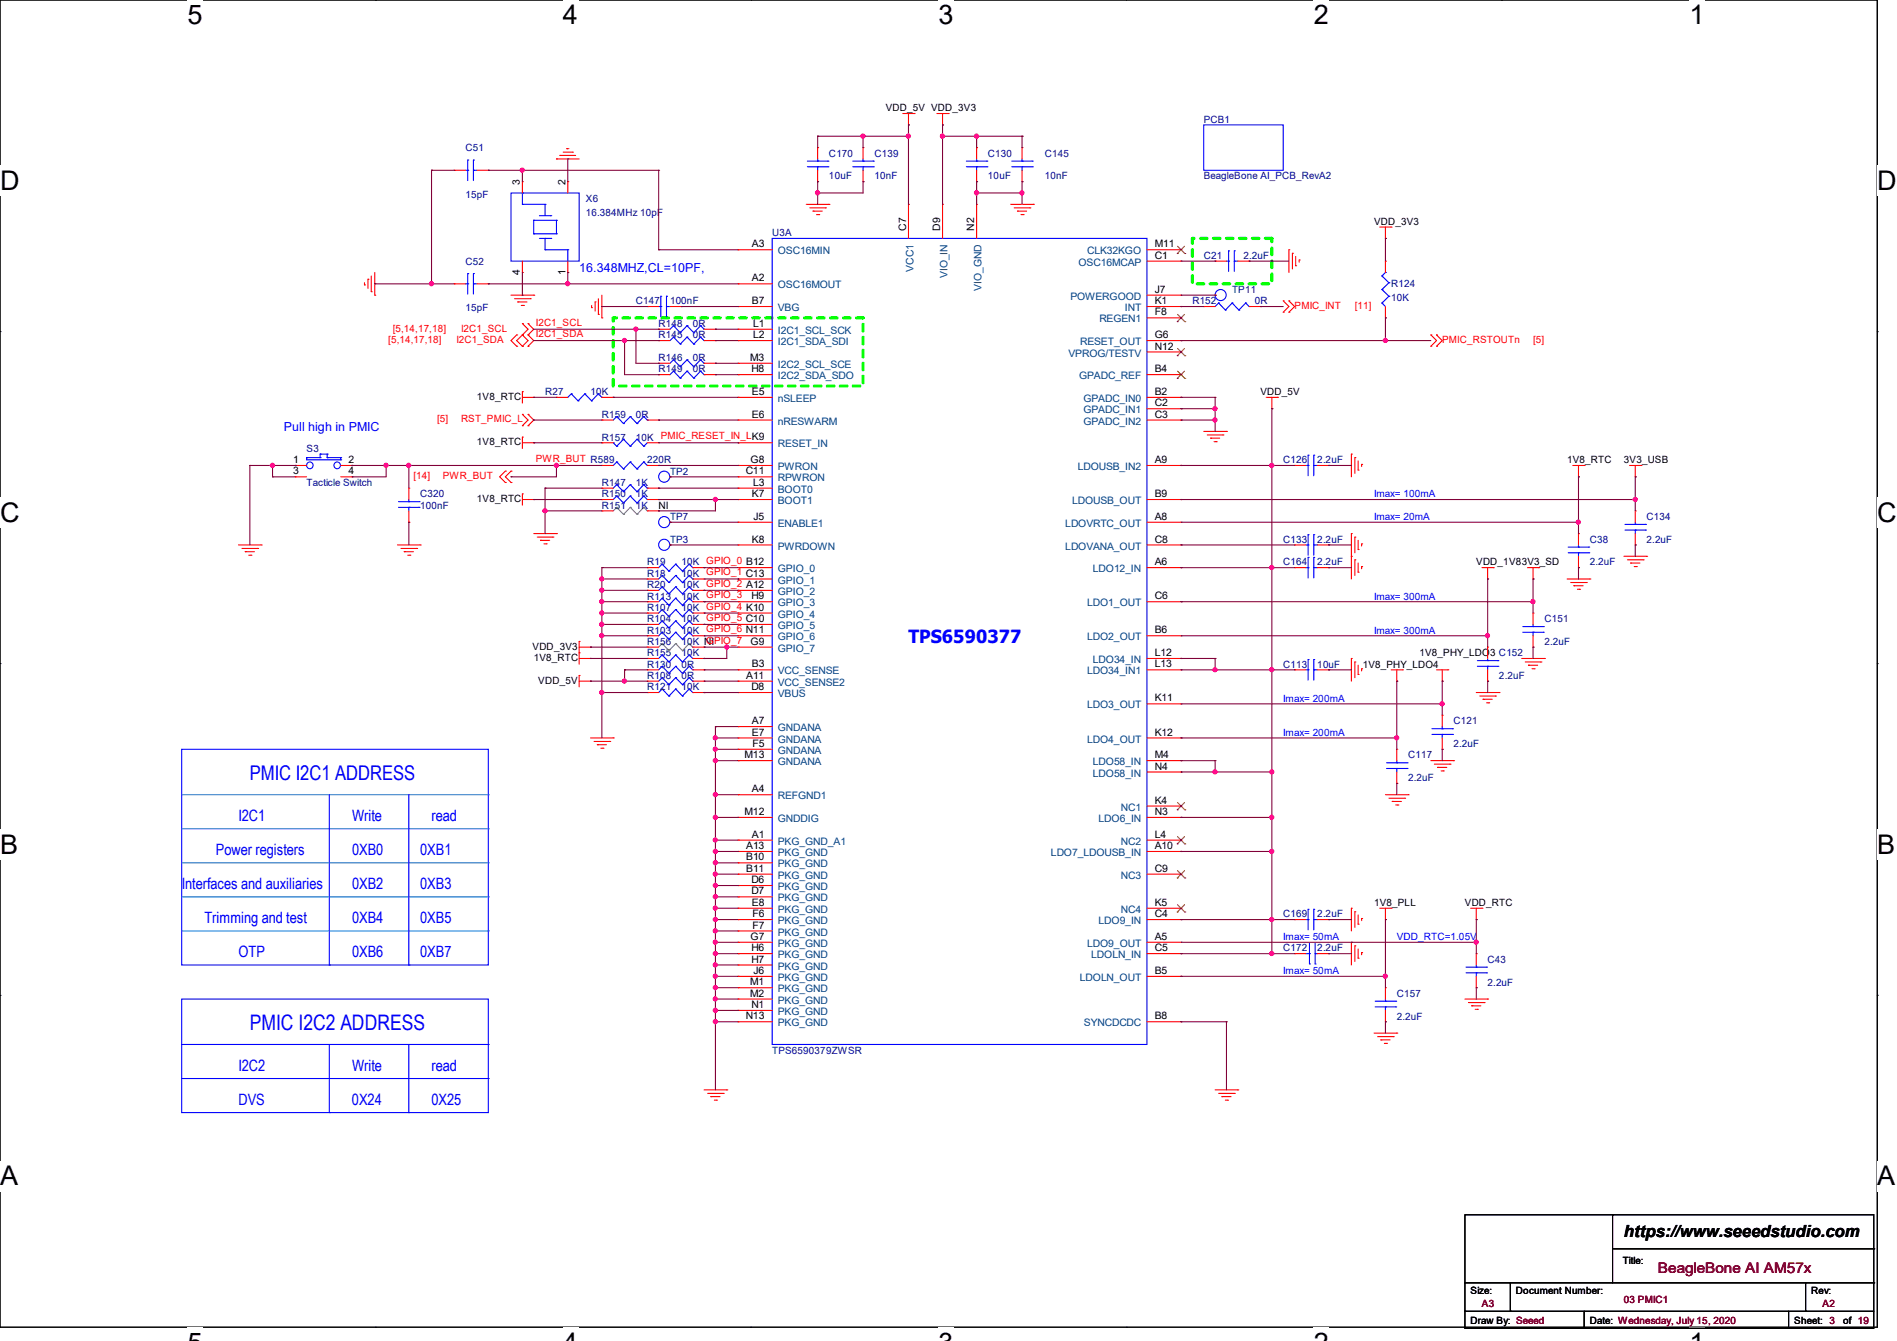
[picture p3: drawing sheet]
<svg xmlns="http://www.w3.org/2000/svg" width="297mm" height="210mm" viewBox="0 0 297 210" stroke-linecap="round" stroke-linejoin="round" font-family="sans-serif">
<defs><g id="words">
<g font-size="4.2">
<text x="29.4" y="3.8">5</text>
<text x="88.1" y="3.8">4</text>
<text x="146.9" y="3.8">3</text>
<text x="205.7" y="3.8">2</text>
<text x="264.5" y="3.8">1</text>
<text x="0" y="29.8">D</text>
<text x="293.9" y="29.8">D</text>
<text x="0" y="81.7">C</text>
<text x="293.9" y="81.7">C</text>
<text x="0" y="133.7">B</text>
<text x="293.9" y="133.7">B</text>
<text x="0" y="185.6">A</text>
<text x="293.9" y="185.6">A</text>
</g>
<text font-size="3.3" fill="#00f" x="39.1" y="161.3">PMIC I2C2 ADDRESS</text>
<text font-size="3.2" fill="#00f" x="39.1" y="122.2">PMIC I2C1 ADDRESS</text>
<text font-size="2.8" fill="#00f" x="142.2" y="100.6">TPS6590377</text>
<text font-size="2.6" x="254.3" y="193.7">https://www.seeedstudio.com</text>
<g font-size="2.5" fill="#00f">
<text x="37.3" y="128.6">I2C1</text>
<text x="55.1" y="128.6">Write</text>
<text x="67.6" y="128.6">read</text>
<text x="33.8" y="133.9">Power registers</text>
<text x="55.1" y="133.9">0XB0</text>
<text x="65.8" y="133.9">0XB1</text>
<text x="28.4" y="139.2">Interfaces and auxiliaries</text>
<text x="55.1" y="139.2">0XB2</text>
<text x="65.8" y="139.2">0XB3</text>
<text x="32" y="144.6">Trimming and test</text>
<text x="37.3" y="149.9">OTP</text>
<text x="55.1" y="144.6">0XB4</text>
<text x="55.1" y="149.9">0XB6</text>
<text x="65.8" y="144.6">0XB5</text>
<text x="65.8" y="149.9">0XB7</text>
<text x="37.3" y="167.7">I2C2</text>
<text x="55.1" y="167.7">Write</text>
<text x="67.6" y="167.7">read</text>
<text x="37.3" y="173">DVS</text>
<text x="55.1" y="173">0X24</text>
<text x="67.6" y="173">0X25</text>
</g>
<text font-size="2.3" fill="#800000" x="259.6" y="199.4">BeagleBone AI AM57x</text>
<g font-size="1.9" fill="#00f">
<text x="90.7" y="42.7">16.348MHZ,CL=10PF,</text>
<text x="44.4" y="67.6">Pull high in PMIC</text>
</g>
<g font-size="1.6">
<text x="138.7" y="17.4">VDD_5V VDD_3V3</text>
<text x="81.4" y="29" transform="rotate(-90 81.4 29)">3</text>
<text x="88.5" y="29" transform="rotate(-90 88.5 29)">2</text>
<text x="215.1" y="35.2">VDD_3V3</text>
<text x="117.7" y="38.7">A3</text>
<text x="141.9" y="36.1" transform="rotate(-90 141.9 36.1)">C7</text>
<text x="147.2" y="36.1" transform="rotate(-90 147.2 36.1)">D9</text>
<text x="152.5" y="36.1" transform="rotate(-90 152.5 36.1)">N2</text>
<text x="180.8" y="38.7">M11</text>
<text x="180.8" y="40.5">C1</text>
<text x="81.4" y="43" transform="rotate(-90 81.4 43)">4</text>
<text x="88.5" y="43" transform="rotate(-90 88.5 43)">1</text>
<text x="117.7" y="44.1">A2</text>
<text x="117.7" y="47.6">B7</text>
<text x="180.8" y="45.8">J7</text>
<text x="180.8" y="47.6">K1</text>
<text x="117.9" y="51.2">L1</text>
<text x="117.9" y="53">L2</text>
<text x="180.8" y="49.4">F8</text>
<text x="180.8" y="53">G6</text>
<text x="117.5" y="56.5">M3</text>
<text x="117.6" y="58.3">H8</text>
<text x="180.8" y="54.7">N12</text>
<text x="180.8" y="58.3">B4</text>
<text x="74.7" y="62.6">1V8_RTC</text>
<text x="117.7" y="61.8">E5</text>
<text x="117.7" y="65.4">E6</text>
<text x="180.8" y="61.8">B2</text>
<text x="180.8" y="63.6">C2</text>
<text x="180.8" y="65.4">C3</text>
<text x="197.4" y="61.9">VDD_5V</text>
<text x="74.7" y="69.7">1V8_RTC</text>
<text x="45.9" y="72.5">1</text>
<text x="45.9" y="74.3">3</text>
<text x="54.6" y="72.5">2</text>
<text x="54.6" y="74.3">4</text>
<text x="116.8" y="74.3">C11</text>
<text x="117.5" y="72.5">G8</text>
<text x="117.7" y="77.9">K7</text>
<text x="117.9" y="76.1">L3</text>
<text x="180.8" y="72.5">A9</text>
<text x="180.8" y="77.9">B9</text>
<text x="245.4" y="72.6">1V8_RTC</text>
<text x="254.3" y="72.6">3V3_USB</text>
<text x="74.7" y="78.6">1V8_RTC</text>
<text x="103.1" y="79.7">NI</text>
<text x="118" y="81.4">J5</text>
<text x="180.8" y="81.4">A8</text>
<text x="117.7" y="85">K8</text>
<text x="180.8" y="85">C8</text>
<text x="180.8" y="88.5">A6</text>
<text x="231.1" y="88.6">VDD_1V83V3_SD</text>
<text x="117.6" y="93.9">H9</text>
<text x="180.8" y="93.9">C6</text>
<text x="83.4" y="101.7">VDD_3V3</text>
<text x="117.5" y="101">G9</text>
<text x="180.8" y="99.2">B6</text>
<text x="83.6" y="103.5">1V8_RTC</text>
<text x="84.3" y="107.1">VDD_5V</text>
<text x="116.8" y="106.3">A11</text>
<text x="117.7" y="104.5">B3</text>
<text x="180.8" y="102.7">L12</text>
<text x="180.8" y="104.5">L13</text>
<text x="213.4" y="104.6">1V8_PHY_LDO4</text>
<text x="222.2" y="102.8">1V8_PHY_LDO3 C152</text>
<text x="117.6" y="108.1">D8</text>
<text x="117.7" y="113.4">A7</text>
<text x="180.8" y="109.9">K11</text>
<text x="116.6" y="118.7">M13</text>
<text x="117.7" y="115.2">E7</text>
<text x="117.8" y="117">F5</text>
<text x="180.8" y="115.2">K12</text>
<text x="180.8" y="118.7">M4</text>
<text x="117.7" y="124.1">A4</text>
<text x="180.8" y="125.9">K4</text>
<text x="180.8" y="120.5">N4</text>
<text x="116.6" y="127.6">M12</text>
<text x="117.7" y="131.2">A1</text>
<text x="180.8" y="131.2">L4</text>
<text x="180.8" y="127.6">N3</text>
<text x="116.8" y="133">A13</text>
<text x="116.8" y="134.7">B10</text>
<text x="116.8" y="136.5">B11</text>
<text x="180.8" y="136.5">C9</text>
<text x="180.8" y="133">A10</text>
<text x="117.6" y="138.3">D6</text>
<text x="117.6" y="140.1">D7</text>
<text x="117.7" y="141.9">E8</text>
<text x="117.8" y="143.6">F6</text>
<text x="180.8" y="141.9">K5</text>
<text x="180.8" y="143.6">C4</text>
<text x="215.1" y="141.9">1V8_PLL</text>
<text x="229.4" y="141.9">VDD_RTC</text>
<text x="117.5" y="147.2">G7</text>
<text x="117.6" y="149">H6</text>
<text x="117.8" y="145.4">F7</text>
<text x="180.8" y="147.2">A5</text>
<text x="180.8" y="149">C5</text>
<text x="117.5" y="154.3">M1</text>
<text x="117.6" y="150.8">H7</text>
<text x="118" y="152.5">J6</text>
<text x="180.8" y="152.5">B5</text>
<text x="116.8" y="159.6">N13</text>
<text x="117.5" y="156.1">M2</text>
<text x="117.6" y="157.9">N1</text>
<text x="180.8" y="159.6">B8</text>
<text x="254.1" y="197.9">Title:</text>
<text x="230.2" y="202.7">Size:</text>
<text x="237.4" y="202.7">Document Number:</text>
<text x="283.6" y="202.7">Rev:</text>
<text x="230.2" y="207.3">Draw By: Seeed</text>
<text x="248.9" y="207.3">Date: Wednesday, July 15, 2020</text>
<text x="280.9" y="207.3">Sheet: 3</text>
<text x="288.6" y="207.3">of 19</text>
</g>
<g font-size="1.6" fill="#000080">
<text x="72.9" y="23.7">C51</text>
<text x="188.5" y="19.2">PCB1</text>
<text x="129.8" y="24.6">C170</text>
<text x="129.8" y="28.1">10uF</text>
<text x="136.9" y="24.6">C139</text>
<text x="136.9" y="28.1">10nF</text>
<text x="154.7" y="24.6">C130</text>
<text x="154.7" y="28.1">10uF</text>
<text x="163.6" y="24.6">C145</text>
<text x="163.6" y="28.1">10nF</text>
<text x="188.5" y="28.1">BeagleBone AI_PCB_RevA2</text>
<text x="72.9" y="30.9">15pF</text>
<text x="91.7" y="31.7">X6</text>
<text x="91.7" y="33.8">16.384MHz 10pF</text>
<text x="72.9" y="41.4">C52</text>
<text x="120.9" y="37">U3A</text>
<text x="188.5" y="40.6">C21</text>
<text x="194.7" y="40.6">2.2uF</text>
<text x="99.6" y="47.7">C147</text>
<text x="104.9" y="47.7">100nF</text>
<text x="186.7" y="47.7">R152</text>
<text x="192.9" y="45.9">TP11</text>
<text x="196.5" y="47.7">0R</text>
<text x="217.8" y="45">R124</text>
<text x="217.8" y="47.1">10K</text>
<text x="72.9" y="48.7">15pF</text>
<text x="103.1" y="51.2">R148</text>
<text x="103.1" y="53">R145</text>
<text x="108.5" y="51.2">0R</text>
<text x="108.5" y="53">0R</text>
<text x="103.1" y="56.6">R146</text>
<text x="103.1" y="58.3">R149</text>
<text x="108.5" y="56.6">0R</text>
<text x="108.5" y="58.3">0R</text>
<text x="85.3" y="61.9">R27</text>
<text x="92.4" y="61.9">10K</text>
<text x="94.2" y="65.4">R159</text>
<text x="99.6" y="65.4">0R</text>
<text x="48" y="70.8">S3</text>
<text x="94.2" y="69">R157</text>
<text x="99.6" y="69">10K</text>
<text x="48" y="76.1">Tacticle Switch</text>
<text x="65.8" y="77.9">C320</text>
<text x="94.2" y="77.9">R150</text>
<text x="94.2" y="76.1">R147</text>
<text x="99.6" y="77.9">1K</text>
<text x="99.6" y="76.1">1K</text>
<text x="101.3" y="72.6">220R</text>
<text x="104.9" y="74.3">TP2</text>
<text x="200.9" y="72.6">C126</text>
<text x="206.3" y="72.6">2.2uF</text>
<text x="65.8" y="79.7">100nF</text>
<text x="94.2" y="79.7">R151</text>
<text x="99.6" y="79.7">1K</text>
<text x="104.9" y="81.4">TP7</text>
<text x="257.8" y="81.4">C134</text>
<text x="101.3" y="88.6">R19</text>
<text x="104.9" y="85">TP3</text>
<text x="106.7" y="88.6">10K</text>
<text x="200.9" y="88.6">C164</text>
<text x="200.9" y="85">C133</text>
<text x="206.3" y="88.6">2.2uF</text>
<text x="206.3" y="85">2.2uF</text>
<text x="248.9" y="85">C38</text>
<text x="248.9" y="88.6">2.2uF</text>
<text x="257.8" y="85">2.2uF</text>
<text x="101.3" y="95.7">R107</text>
<text x="101.3" y="93.9">R113</text>
<text x="101.3" y="92.1">R20</text>
<text x="101.3" y="90.3">R18</text>
<text x="106.7" y="95.7">10K</text>
<text x="106.7" y="93.9">10K</text>
<text x="106.7" y="92.1">10K</text>
<text x="106.7" y="90.3">10K</text>
<text x="101.3" y="99.2">R103</text>
<text x="101.3" y="97.4">R104</text>
<text x="101.3" y="101">R156</text>
<text x="106.7" y="99.2">10K</text>
<text x="106.7" y="97.4">10K</text>
<text x="106.7" y="101">10K NI</text>
<text x="241.8" y="97.4">C151</text>
<text x="241.8" y="101">2.2uF</text>
<text x="101.3" y="104.6">R130</text>
<text x="101.3" y="106.3">R108</text>
<text x="101.3" y="102.8">R155</text>
<text x="106.7" y="104.6">0R</text>
<text x="106.7" y="106.3">0R</text>
<text x="106.7" y="102.8">10K</text>
<text x="200.9" y="104.6">C113</text>
<text x="206.3" y="104.6">10uF</text>
<text x="234.7" y="106.3">2.2uF</text>
<text x="101.3" y="108.1">R121</text>
<text x="106.7" y="108.1">10K</text>
<text x="227.6" y="113.5">C121</text>
<text x="220.5" y="118.8">C117</text>
<text x="227.6" y="117">2.2uF</text>
<text x="220.5" y="122.3">2.2uF</text>
<text x="200.9" y="143.7">C169</text>
<text x="206.3" y="143.7">2.2uF</text>
<text x="200.9" y="149">C172</text>
<text x="206.3" y="149">2.2uF</text>
<text x="232.9" y="150.8">C43</text>
<text x="232.9" y="154.3">2.2uF</text>
<text x="218.7" y="156.1">C157</text>
<text x="218.7" y="159.7">2.2uF</text>
<text x="120.9" y="165">TPS6590379ZWSR</text>
</g>
<g font-size="1.6" fill="#004080">
<text x="121.8" y="39.8">OSC16MIN</text>
<text x="168.9" y="41.6">OSC16MCAP</text>
<text x="170.2" y="39.8">CLK32KGO</text>
<text x="121.8" y="45.2">OSC16MOUT</text>
<text x="143" y="42.6" transform="rotate(-90 143 42.6)">VCC1</text>
<text x="148.3" y="43.6" transform="rotate(-90 148.3 43.6)">VIO_IN</text>
<text x="153.7" y="45.6" transform="rotate(-90 153.7 45.6)">VIO_GND</text>
<text x="167.6" y="46.9">POWERGOOD</text>
<text x="121.8" y="48.7">VBG</text>
<text x="121.8" y="52.3">I2C1_SCL_SCK</text>
<text x="172.1" y="50.5">REGEN1</text>
<text x="176.1" y="48.7">INT</text>
<text x="121.8" y="54.1">I2C1_SDA_SDI</text>
<text x="121.8" y="57.6">I2C2_SCL_SCE</text>
<text x="121.8" y="59.4">I2C2_SDA_SDO</text>
<text x="167.3" y="55.8">VPROG/TESTV</text>
<text x="168.9" y="59.4">GPADC_REF</text>
<text x="169.1" y="54.1">RESET_OUT</text>
<text x="121.8" y="63">nSLEEP</text>
<text x="169.6" y="63">GPADC_IN0</text>
<text x="169.6" y="64.7">GPADC_IN1</text>
<text x="121.8" y="66.5">nRESWARM</text>
<text x="121.8" y="70.1">RESET_IN</text>
<text x="169.6" y="66.5">GPADC_IN2</text>
<text x="121.8" y="73.6">PWRON</text>
<text x="121.8" y="75.4">RPWRON</text>
<text x="121.8" y="77.2">BOOT0</text>
<text x="168.7" y="73.6">LDOUSB_IN2</text>
<text x="121.8" y="79">BOOT1</text>
<text x="121.8" y="82.5">ENABLE1</text>
<text x="166.8" y="82.5">LDOVRTC_OUT</text>
<text x="167.8" y="79">LDOUSB_OUT</text>
<text x="121.8" y="86.1">PWRDOWN</text>
<text x="121.8" y="89.6">GPIO_0</text>
<text x="166.8" y="86.1">LDOVANA_OUT</text>
<text x="171.1" y="89.6">LDO12_IN</text>
<text x="121.8" y="91.4">GPIO_1</text>
<text x="121.8" y="93.2">GPIO_2</text>
<text x="121.8" y="95">GPIO_3</text>
<text x="170.2" y="95">LDO1_OUT</text>
<text x="121.8" y="96.7">GPIO_4</text>
<text x="121.8" y="98.5">GPIO_5</text>
<text x="121.8" y="100.3">GPIO_6</text>
<text x="170.2" y="100.3">LDO2_OUT</text>
<text x="121.8" y="102.1">GPIO_7</text>
<text x="121.8" y="105.6">VCC_SENSE</text>
<text x="121.8" y="107.4">VCC_SENSE2</text>
<text x="170.2" y="105.6">LDO34_IN1</text>
<text x="171.1" y="103.8">LDO34_IN</text>
<text x="121.8" y="109.2">VBUS</text>
<text x="170.2" y="111">LDO3_OUT</text>
<text x="121.8" y="114.5">GNDANA</text>
<text x="121.8" y="116.3">GNDANA</text>
<text x="121.8" y="118.1">GNDANA</text>
<text x="121.8" y="119.8">GNDANA</text>
<text x="170.2" y="116.3">LDO4_OUT</text>
<text x="171.1" y="119.8">LDO58_IN</text>
<text x="121.8" y="125.2">REFGND1</text>
<text x="171.1" y="121.6">LDO58_IN</text>
<text x="121.8" y="128.7">GNDDIG</text>
<text x="172" y="128.7">LDO6_IN</text>
<text x="175.5" y="127">NC1</text>
<text x="121.8" y="132.3">PKG_GND_A1</text>
<text x="121.8" y="134.1">PKG_GND</text>
<text x="121.8" y="135.8">PKG_GND</text>
<text x="121.8" y="137.6">PKG_GND</text>
<text x="164.5" y="134.1">LDO7_LDOUSB_IN</text>
<text x="175.5" y="132.3">NC2</text>
<text x="175.5" y="137.6">NC3</text>
<text x="121.8" y="139.4">PKG_GND</text>
<text x="121.8" y="141.2">PKG_GND</text>
<text x="121.8" y="143">PKG_GND</text>
<text x="175.5" y="143">NC4</text>
<text x="121.8" y="144.7">PKG_GND</text>
<text x="121.8" y="146.5">PKG_GND</text>
<text x="121.8" y="148.3">PKG_GND</text>
<text x="170.2" y="148.3">LDO9_OUT</text>
<text x="172" y="144.7">LDO9_IN</text>
<text x="121.8" y="150.1">PKG_GND</text>
<text x="121.8" y="151.9">PKG_GND</text>
<text x="121.8" y="153.6">PKG_GND</text>
<text x="121.8" y="155.4">PKG_GND</text>
<text x="169.1" y="153.6">LDOLN_OUT</text>
<text x="170.9" y="150.1">LDOLN_IN</text>
<text x="121.8" y="157.2">PKG_GND</text>
<text x="121.8" y="159">PKG_GND</text>
<text x="121.8" y="160.7">PKG_GND</text>
<text x="169.7" y="160.7">SYNCDCDC</text>
</g>
<g font-size="1.6" fill="#f00">
<text x="60.8" y="53.7">[5,14,17,18]</text>
<text x="61.5" y="51.9">[5,14,17,18]</text>
<text x="71.5" y="53.7">I2C1_SDA</text>
<text x="72.2" y="51.9">I2C1_SCL</text>
<text x="83.9" y="51">I2C1_SCL</text>
<text x="83.9" y="52.8">I2C1_SDA</text>
<text x="202.7" y="48.4">PMIC_INT</text>
<text x="212.1" y="48.4">[11]</text>
<text x="225.8" y="53.7">PMIC_RSTOUTn</text>
<text x="240" y="53.7">[5]</text>
<text x="68.5" y="66.2">[5]</text>
<text x="72.2" y="66.2">RST_PMIC_L</text>
<text x="103.5" y="68.8">PMIC_RESET_IN_LK9</text>
<text x="64.7" y="75.1">[14]</text>
<text x="69.3" y="75.1">PWR_BUT</text>
<text x="83.9" y="72.3">PWR_BUT R589</text>
<text x="110.6" y="88.3">GPIO_0 B12</text>
<text x="110.6" y="91.9">GPIO_2 A12</text>
<text x="110.6" y="93.7">GPIO_3</text>
<text x="110.6" y="95.5">GPIO_4 K10</text>
<text x="110.6" y="90.1">GPIO_1 C13</text>
<text x="110.6" y="97.2">GPIO_5 C10</text>
<text x="110.6" y="100.8">GPIO_7</text>
<text x="110.6" y="99">GPIO_6 N11</text>
</g>
<g font-size="1.6" fill="#00f">
<text x="215.1" y="77.9">Imax= 100mA</text>
<text x="215.1" y="81.4">Imax= 20mA</text>
<text x="215.1" y="93.9">Imax= 300mA</text>
<text x="215.1" y="99.2">Imax= 300mA</text>
<text x="200.9" y="109.9">Imax= 200mA</text>
<text x="200.9" y="115.2">Imax= 200mA</text>
<text x="200.9" y="147.2">Imax= 50mA</text>
<text x="218.7" y="147.2">VDD_RTC=1.05V</text>
<text x="200.9" y="152.6">Imax= 50mA</text>
</g>
<g font-size="1.6" fill="#800000">
<text x="232" y="204.7">A3</text>
<text x="254.3" y="204.1">03 PMIC1</text>
<text x="285.4" y="204.7">A2</text>
</g>
</g></defs>
<path d="M0 0h293.9v207.9h-293.9z" fill="none" stroke="#000" stroke-width=".17"/>
<g fill="#fff">
<path d="M29.4 0h2.3v4.7h-2.3z"/>
<path d="M29.4 207.9h2.3v2.1h-2.3z"/>
</g>
<path d="M58.8 0h.1M58.8 207.9h.1" fill="none" stroke="#000" stroke-width=".17"/>
<g fill="#fff">
<path d="M88.1 0h2.4v4.7h-2.4z"/>
<path d="M88.1 207.9h2.4v2.1h-2.4z"/>
</g>
<path d="M117.6 0h.1M117.6 207.9h.1" fill="none" stroke="#000" stroke-width=".17"/>
<g fill="#fff">
<path d="M146.9 0h2.4v4.7h-2.4z"/>
<path d="M146.9 207.9h2.4v2.1h-2.4z"/>
</g>
<path d="M176.3 0h.1M176.3 207.9h.1" fill="none" stroke="#000" stroke-width=".17"/>
<g fill="#fff">
<path d="M205.7 0h2.4v4.7h-2.4z"/>
<path d="M205.7 207.9h2.4v2.1h-2.4z"/>
</g>
<path d="M235.1 0h.1M235.1 207.9h.1" fill="none" stroke="#000" stroke-width=".17"/>
<g fill="#fff">
<path d="M264.5 0h2.4v4.7h-2.4z"/>
<path d="M264.5 207.9h2.4v2.1h-2.4z"/>
<path d="M0 26h3v4.7h-3z"/>
<path d="M293.9 26h3.1v4.7h-3.1z"/>
<path d="M0 77.9h3v4.7h-3z"/>
<path d="M293.9 77.9h3.1v4.7h-3.1z"/>
</g>
<path d="M0 51.9h.1M293.9 51.9h.1" fill="none" stroke="#000" stroke-width=".17"/>
<g fill="#fff">
<path d="M0 129.9h2.8v4.7h-2.8z"/>
<path d="M293.9 129.9h2.9v4.7h-2.9z"/>
</g>
<path d="M0 103.9h.1M293.9 103.9h.1" fill="none" stroke="#000" stroke-width=".17"/>
<g fill="#fff">
<path d="M0 181.8h2.8v4.8h-2.8z"/>
<path d="M293.8 181.8h3v4.8h-3z"/>
</g>
<g fill="none" stroke="#000" stroke-width=".17">
<path d="M0 155.9h.1M293.9 155.9h.1M229.4 190.2h64v17.8h-64zM252.5 190.2h.1M252.5 190.2v10.7M252.5 195.6h40.9M293.4 195.6h.1M229.4 205.4h.1M229.4 205.4h64M229.4 200.9h64M236.5 205.4h.1M236.5 200.9v4.5"/>
<path d="M248 208h.1M248 205.4v2.6M280 208h.1M280 205.4v2.6M282.7 205.4h.1M282.7 200.9v4.5M293.4 200.9h.1"/>
</g>
<g fill="none" stroke="#00f" stroke-width=".17">
<path d="M188.5 19.6h12.4v7.1h-12.4zM72.9 26.7h.3M73.2 25.1h.1M73.2 26.7h.1M73.2 25.1v3.2M74.1 26.7h.1M74.1 25.1h.1M74.1 26.7h.6M74.1 25.1v3.2M80 30.2h10.7v10.7h-10.7zM81.8 32h.1M81.8 30.2h.1"/>
<path d="M81.8 32h3.5M81.8 30.2v1.8M83.6 34.5h.1M83.6 36.6h.1M83.6 36.6h3.5M83.6 34.5h3.5M83.6 34.5v2.1M84.5 37.3h1.7M84.5 33.8h1.7M85.3 32h.1M85.3 39.1h.1M85.3 37.3h.1"/>
<path d="M85.3 32v1.8M85.3 37.3v1.8M85.3 39.1h3.6M86.2 37.3h.1M86.2 33.8h.1M87.1 36.6h.1M87.1 34.5h.1M87.1 34.5v2.1M88.9 39.1h.1M88.9 39.1v1.8M120.9 37.3h58.7v126.3h-58.7zM126.4 25.2h3.2"/>
<path d="M126.4 26.1h3.2M128 26.1h.1M128 25.2h.1M128 24.9v.3M128 26.1v.6M129.6 25.2h.1M129.6 26.1h.1M133.5 25.2h3.2M133.5 26.1h3.2M135.1 26.1h.1M135.1 25.2h.1M135.1 24.9v.3"/>
<path d="M135.1 26.1v.6M136.7 25.2h.1M136.7 26.1h.1M151.3 25.2h3.2M151.3 26.1h3.2M152.9 26.1h.1M152.9 25.2h.1M152.9 24.9v.3M152.9 26.1v.6M154.5 25.2h.1M154.5 26.1h.1M158.4 25.2h3.2"/>
<path d="M158.4 26.1h3.2M160 26.1h.1M160 25.2h.1M160 24.9v.3M160 26.1v.6M161.6 25.2h.1M161.6 26.1h.1M192.4 39.3h.1M192.4 39.3v3.2M193.3 39.3h.1M193.3 39.3v3.2M72.9 44.4h.3"/>
<path d="M73.2 42.8h.1M73.2 44.4h.1M73.2 42.8v3.3M74.1 44.4h.1M74.1 42.8h.1M74.1 42.8v3.3M74.1 44.4h.6M103.1 48h.4M103.5 46.4h.1M103.5 48h.1M103.5 46.4v3.2M104.4 48h.1"/>
<path d="M104.4 46.4h.1M104.4 48h.5M104.4 46.4v3.2M105.5 56.3h.1M105.5 51h.1M105.5 52.8h.1M105.5 58.1h.1M105.5 56.3l-.6 .6M105.5 56.3l1 1.1M105.5 51l-.6 .6M105.5 51l1 1.1M105.5 52.8l-.6 .5"/>
<path d="M105.5 52.8l1 1.1M105.5 58.1l-.6 .6M105.5 58.1l1 1.1M106.5 57.4h.1M106.5 52.1h.1M106.5 53.9h.1M106.5 59.2h.1M107.6 56.3h.1M107.6 51h.1M107.6 52.8h.1M107.6 58.1h.1M107.6 56.3l-1.1 1.1"/>
<path d="M107.6 56.3l1 1.1M107.6 51l-1.1 1.1M107.6 51l1 1.1M107.6 52.8l-1.1 1.1M107.6 52.8l1 1.1M107.6 58.1l-1.1 1.1M107.6 58.1l1 1.1M108.6 57.4h.1M108.6 52.1h.1M108.6 53.9h.1M108.6 59.2h.1M109.7 56.3h.1"/>
<path d="M109.7 51h.1M109.7 52.8h.1M109.7 58.1h.1M109.7 56.3l-1.1 1.1M109.7 56.3l.5 .6M109.7 51l-1.1 1.1M109.7 51l.5 .6M109.7 52.8l-1.1 1.1M109.7 52.8l.5 .5M109.7 58.1l-1.1 1.1M109.7 58.1l.5 .6M110.2 56.9h.1"/>
<path d="M110.2 51.6h.1M110.2 53.3h.1M110.2 58.7h.1M190.8 47.5h.1M190.8 47.5l-.6 .5M190.8 47.5l1.1 1.1M191.9 48.6h.1M192 40.9h.4M192.4 40.9h.1M192.9 47.5h.1M192.9 47.5l-1 1.1M192.9 47.5l1.1 1.1"/>
<path d="M193.3 40.9h.1M193.3 40.9h.5M194 48.6h.1M195 47.5h.1M195 47.5l-1 1.1M195 47.5l.6 .5M195.6 48h.1M216.4 47.5h.1M216.4 45.3h.1M216.4 43.2h.1M216.4 47.5l.5 .5M216.4 45.3l1.1 1.1"/>
<path d="M216.4 43.2l1.1 1.1M216.9 42.7h.1M216.9 42.7l-.5 .5M217.5 46.4h.1M217.5 44.3h.1M217.5 46.4l-1.1 1.1M217.5 44.3l-1.1 1M48 71.7h.1M48 71.7v.3h5.3M48 71.7h2.1M50.1 71.1h.1M50.1 71.7h.1"/>
<path d="M50.1 71.1h1.1M50.1 71.1v.6M51.2 71.7h.1M51.2 71.1h.1M51.2 71.7h2.1M51.2 71.1v.6M53.3 72h.1M53.3 71.7h.1M53.3 71.7v.3M62.4 78.6h3.2M62.4 79.5h3.2M64 79.5h.1"/>
<path d="M64 78.6h.1M64 78.2v.4M64 79.5v.5M65.6 78.6h.1M65.6 79.5h.1M89.5 61.7h.1M89.5 61.7l-.6 .5M89.5 61.7l1 1.1M90.5 62.8h.1M91.6 61.7h.1M91.6 61.7l-1.1 1.1M91.6 61.7l1 1.1"/>
<path d="M92.6 62.8h.1M93.7 61.7h.1M93.7 61.7l-1.1 1.1M93.7 61.7l.5 .5M94.2 62.2h.1M96 69.3h.1M96 69.3l.6 .6M96.6 77.7h.1M96.6 69.9h.1M96.6 65.2h.1M96.6 72.3h.1M96.6 75.9h.1"/>
<path d="M96.6 65.2l-.6 .6M96.6 77.7l-.6 .5M96.6 77.7l1 1.1M96.6 65.2l1 1.1M96.6 72.3l-.6 .6M96.6 72.3l1 1.1M96.6 75.9l-.6 .6M96.6 75.9l1 1.1M97.6 78.8h.1M97.6 68.8h.1M97.6 66.3h.1M97.6 73.4h.1"/>
<path d="M97.6 77h.1M97.6 68.8l1.1 1.1M97.6 68.8l-1 1.1M98.7 77.7h.1M98.7 69.9h.1M98.7 65.2h.1M98.7 72.3h.1M98.7 75.9h.1M98.7 77.7l-1.1 1.1M98.7 77.7l1 1.1M98.7 65.2l-1.1 1.1M98.7 65.2l1 1.1"/>
<path d="M98.7 72.3l-1.1 1.1M98.7 72.3l1 1.1M98.7 75.9l-1.1 1.1M98.7 75.9l1 1.1M99.7 78.8h.1M99.7 68.8h.1M99.7 66.3h.1M99.7 73.4h.1M99.7 77h.1M99.7 68.8l1.1 1.1M99.7 68.8l-1 1.1M100.8 77.7h.1"/>
<path d="M100.8 69.9h.1M100.8 65.2h.1M100.8 72.3h.1M100.8 75.9h.1M100.8 77.7l-1.1 1.1M100.8 77.7l.5 .5M100.8 65.2l-1.1 1.1M100.8 65.2l.5 .6M100.8 72.3l-1.1 1.1M100.8 72.3l.5 .6M100.8 75.9l-1.1 1.1M100.8 75.9l.5 .6"/>
<path d="M101.3 78.2h.1M101.3 65.8h.1M101.3 72.9h.1M101.3 76.5h.1M101.3 69.3l-.5 .6M204.5 72.9h.3M204.8 71.3h.1M204.8 72.9h.1M204.8 71.3v3.2M205.7 72.9h.1M205.7 71.3h.1M205.7 71.3v3.2"/>
<path d="M205.7 72.9h.5M103.7 95.5h.1M103.7 99h.1M103.7 93.7h.1M103.7 97.2h.1M103.7 88.3h.1M103.7 91.9h.1M103.7 90.1h.1M103.7 95.5l-.6 .5M103.7 95.5l1 1.1M103.7 99l-.6 .6M103.7 99l1 1.1"/>
<path d="M103.7 93.7l-.6 .5M103.7 93.7l1 1.1M103.7 97.2l-.6 .6M103.7 97.2l1 1.1M103.7 88.3l-.6 .6M103.7 88.3l1 1.2M103.7 91.9l-.6 .6M103.7 91.9l1 1.1M103.7 90.1l-.6 .6M103.7 90.1l1 1.1M104.7 96.6h.1M104.7 94.8h.1"/>
<path d="M104.7 98.3h.1M104.7 89.5h.1M104.7 93h.1M104.7 91.2h.1M105.8 95.5h.1M105.8 99h.1M105.8 93.7h.1M105.8 97.2h.1M105.8 88.3h.1M105.8 91.9h.1M105.8 90.1h.1M105.8 95.5l-1.1 1.1"/>
<path d="M105.8 95.5l1 1.1M105.8 99l-1.1 1.1M105.8 99l1 1.1M105.8 93.7l-1.1 1.1M105.8 93.7l1 1.1M105.8 97.2l-1.1 1.1M105.8 97.2l1 1.1M105.8 88.3l-1.1 1.2M105.8 88.3l1 1.2M105.8 91.9l-1.1 1.1M105.8 91.9l1 1.1M105.8 90.1l-1.1 1.1"/>
<path d="M105.8 90.1l1 1.1M106.8 96.6h.1M106.8 94.8h.1M106.8 98.3h.1M106.8 89.5h.1M106.8 93h.1M106.8 91.2h.1M107.9 95.5h.1M107.9 99h.1M107.9 93.7h.1M107.9 97.2h.1M107.9 88.3h.1"/>
<path d="M107.9 91.9h.1M107.9 90.1h.1M107.9 95.5l-1.1 1.1M107.9 95.5l.6 .5M107.9 99l-1.1 1.1M107.9 99l.6 .6M107.9 93.7l-1.1 1.1M107.9 93.7l.6 .5M107.9 97.2l-1.1 1.1M107.9 97.2l.6 .6M107.9 88.3l-1.1 1.2M107.9 88.3l.6 .6"/>
<path d="M107.9 91.9l-1.1 1.1M107.9 91.9l.6 .6M107.9 90.1l-1.1 1.1M107.9 90.1l.6 .6M108.5 96h.1M108.5 99.6h.1M108.5 94.2h.1M108.5 97.8h.1M108.5 88.9h.1M108.5 92.5h.1M108.5 90.7h.1M204.5 88.9h.3"/>
<path d="M204.5 85.3h.3M204.8 87.3h.1M204.8 88.9h.1M204.8 83.7h.1M204.8 85.3h.1M204.8 83.7v3.3M204.8 87.3v3.2M205.7 88.9h.1M205.7 87.3h.1M205.7 85.3h.1M205.7 83.7h.1M205.7 88.9h.5"/>
<path d="M205.7 83.7v3.3M205.7 87.3v3.2M205.7 85.3h.5M238.4 98.1h3.2M238.4 99h3.2M240 99h.1M240 98.1h.1M240 97.8v.3M240 99v.6M241.6 98.1h.1M241.6 99h.1M245.5 85.7h3.3"/>
<path d="M245.5 86.6h3.3M247.1 86.6h.1M247.1 85.7h.1M247.1 85.3v.4M247.1 86.6v.5M248.8 85.7h.1M248.8 86.6h.1M254.4 82.1h3.2M254.4 83h3.2M256 83h.1M256 82.1h.1M256 81.8v.3"/>
<path d="M256 83v.6M257.6 82.1h.1M257.6 83h.1M28.4 117.3h48.1v33.8h-48.1zM103.7 104.4h.1M103.7 107.9h.1M103.7 106.1h.1M103.7 102.6h.1M103.7 104.4l-.6 .5M103.7 104.4l1 1.1M103.7 107.9l-.6 .6M103.7 107.9l1 1.1"/>
<path d="M103.7 106.1l-.6 .6M103.7 106.1l1 1.1M103.7 102.6l-.6 .5M103.7 102.6l1 1.1M104.7 100.1h.1M104.7 105.5h.1M104.7 109h.1M104.7 107.2h.1M104.7 103.7h.1M105.8 104.4h.1M105.8 107.9h.1M105.8 106.1h.1"/>
<path d="M105.8 102.6h.1M105.8 104.4l-1.1 1.1M105.8 104.4l1 1.1M105.8 107.9l-1.1 1.1M105.8 107.9l1 1.1M105.8 106.1l-1.1 1.1M105.8 106.1l1 1.1M105.8 102.6l-1.1 1.1M105.8 102.6l1 1.1M106.8 100.1h.1M106.8 105.5h.1M106.8 109h.1"/>
<path d="M106.8 107.2h.1M106.8 103.7h.1M107.9 104.4h.1M107.9 107.9h.1M107.9 106.1h.1M107.9 102.6h.1M107.9 104.4l-1.1 1.1M107.9 104.4l.6 .5M107.9 107.9l-1.1 1.1M107.9 107.9l.6 .6M107.9 106.1l-1.1 1.1M107.9 106.1l.6 .6"/>
<path d="M107.9 102.6l-1.1 1.1M107.9 102.6l.6 .5M108.5 104.9h.1M108.5 108.5h.1M108.5 106.7h.1M108.5 103.1h.1M204.5 104.9h.3M204.8 103.3h.1M204.8 104.9h.1M204.8 103.3v3.2M205.7 104.9h.1M205.7 103.3h.1"/>
<path d="M205.7 103.3v3.2M205.7 104.9h.5M217.1 119.5h3.2M218.7 119.5h.1M218.7 119.1v.4M220.3 119.5h.1M224.2 114.1h3.2M224.2 115h3.2M225.8 115h.1M225.8 114.1h.1M225.8 113.8v.3M225.8 115v.6"/>
<path d="M227.4 114.1h.1M227.4 115h.1M231.3 103.5h3.2M231.3 104.4h3.2M232.9 104.4h.1M232.9 103.5h.1M232.9 103.1v.4M232.9 104.4v.5M234.5 103.5h.1M234.5 104.4h.1M51.6 124.5v26.6M64 124.5v26.6"/>
<path d="M217.1 120.4h3.2M218.7 120.4h.1M218.7 120.4v.5M220.3 120.4h.1M28.4 156.5h48.1v17.7h-48.1zM51.6 151.1h.1M64 151.1h.1M204.5 149.4h.5M204.5 144h.3M204.8 142.4h.1M204.8 144h.1M204.8 142.4v3.2"/>
<path d="M205 149.4h.1M205 151h.1M205 147.7v3.3M205.7 144h.1M205.7 142.4h.1M205.7 142.4v3.2M205.7 144h.5M205.9 151h.1M205.9 149.4h.1M205.9 147.7v3.3M205.9 149.4h.3M215.3 156.8h3.2"/>
<path d="M215.3 157.7h3.2M216.9 157.7h.1M216.9 156.8h.1M216.9 156.5v.3M216.9 157.7v.5M218.5 156.8h.1M218.5 157.7h.1M229.5 151.5h3.2M229.5 152.4h3.2M231.1 152.4h.1M231.1 151.5h.1M231.1 151.1v.4"/>
<path d="M231.1 152.4v.5M232.7 151.5h.1M232.7 152.4h.1M28.4 163.6h48.1M28.4 168.9h48.1M51.6 174.2h.1M51.6 163.6v10.6M64 174.2h.1M64 163.6v10.6M76.5 163.6h.1M76.5 168.9h.1"/>
<circle cx="191.1" cy="46.2" r=".87"/>
<circle cx="48.5" cy="72.9" r=".52"/>
<circle cx="52.8" cy="72.9" r=".52"/>
<circle cx="104" cy="74.7" r=".87"/>
<circle cx="104" cy="85.3" r=".87"/>
<circle cx="104" cy="81.8" r=".87"/>
</g>
<path d="M28.4 124.5h48.1M28.4 129.8h48.1M28.4 135.1h48.1M76.5 124.5h.1M76.5 129.8h.1M76.5 135.1h.1M28.4 140.5h48.1M28.4 145.8h48.1M76.5 140.5h.1M76.5 145.8h.1" fill="none" stroke="#0080ff" stroke-width=".17"/>
<path d="M186.7 37.3h12.4v7.1h-12.4zM96 49.8h39.1v10.7h-39.1z" fill="none" stroke="#0f0" stroke-width=".51" stroke-dasharray="1 1"/>
<g fill="none" stroke="#f00" stroke-width=".17">
<path d="M141.4 17.8h1.7M142.2 19.6h.1M142.2 17.8v1.8M143.1 17.8h.1M146.7 17.8h1.8M147.6 19.6h.1M147.6 17.8v1.8M148.5 17.8h.1M71.1 26.7h.1M71.1 26.7h1.8M74.7 26.7h1.8M76.5 26.7h.1"/>
<path d="M81.8 28.4h.1M81.8 28.4v1.8M87.1 24.9h.1M87.1 24.9h3.6M87.7 24.3h.1M87.7 24.3h2.4M88.2 23.8h1.4M88.7 23.3h.1M88.7 23.3h.4M88.9 28.4h.1M88.9 28.4v1.8M89.6 23.8h.1"/>
<path d="M115.6 39.1h.1M115.6 39.1h5.3M126.2 32h3.6M126.8 32.6h2.4M127.3 33.1h.1M127.3 33.1h1.4M127.8 33.6h.4M128 23.1h.1M128 28.4h.1M128 23.1v1.8M128 26.7v1.7M128.2 33.6h.1"/>
<path d="M129.2 32.6h.1M129.8 32h.1M135.1 23.1h.1M135.1 28.4h.1M135.1 23.1v1.8M135.1 26.7v1.7M142.2 32h.1M142.2 32v5.3M147.6 32h.1M147.6 32v5.3M152.9 23.1h.1M152.9 28.4h.1"/>
<path d="M152.9 32h.1M152.9 23.1v1.8M152.9 26.7v1.7M152.9 32v5.3M158.2 32h3.6M158.8 32.6h2.4M159.3 33.1h.1M159.3 33.1h1.4M159.9 33.6h.3M160 23.1h.1M160 28.4h.1M160 23.1v1.8"/>
<path d="M160 26.7v1.7M160.2 33.6h.1M161.2 32.6h.1M161.8 32h.1M179.6 39.1h5.3M184.9 39.1h.1M201.8 39.1h.1M201.8 39.1v3.6M202.4 39.7h.1M202.4 39.7v2.4M216 35.6h1.8M216.9 37.3h.1"/>
<path d="M216.9 35.6v1.7M217.8 35.6h.1M57.1 44.6h.1M57.1 44.3v.3M57.6 43.7h.1M57.6 43.7v1.5M58.1 45.7h.1M58.1 43.2v2.5M58.7 46.2h.1M58.7 42.7v3.5M71.1 44.4h.1M71.1 44.4h1.8"/>
<path d="M74.7 44.4h1.8M76.5 44.4h.1M80 46.2h3.6M80.6 46.8h2.4M80.9 54.2h.1M80.9 52.5h.1M80.9 52.5l-.9 .8 .9 .9M81.1 47.3h.1M81.1 47.3h1.4M81.6 47.8h.4M81.8 50.7h.1M81.8 52.5h.1"/>
<path d="M81.8 54.2h.1M81.8 42.7h.1M81.8 40.9v1.8M81.8 50.7l.9 .9-1.8 1.7 .9 .9M81.8 52.5l.9 .8-.9 .9M82 47.8h.1M82.7 52.5h.1M82.7 50.7h.1M82.7 54.2h.1M82.7 50.7l.9 .9-.9 .9M82.7 52.5l.9 .8-.9 .9M83 46.8h.1"/>
<path d="M83.6 46.2h.1M88.9 42.7h.1M88.9 40.9v1.8M92.6 48.2h.1M92.6 47.8v.4M93.2 47.3h.1M93.2 47.3v1.4M93.7 49.2h.1M93.7 46.8v2.4M94.2 49.8h.1M94.2 46.2v3.6M101.3 48h.1"/>
<path d="M101.3 48h1.8M103.1 56.9h.1M103.1 51.6h.1M103.1 53.3h.1M103.1 58.7h.1M103.1 56.9h1.8M103.1 51.6h1.8M103.1 53.3h1.8M103.1 58.7h1.8M104.9 48h1.8M106.7 48h.1M110.2 56.9h1.8"/>
<path d="M110.2 51.6h1.8M110.2 53.3h1.8M110.2 58.7h1.8M112 56.9h.1M112 51.6h.1M112 53.3h.1M112 58.7h.1M115.6 44.4h.1M115.6 48h.1M115.6 51.6h.1M115.6 53.3h.1M115.6 56.9h.1"/>
<path d="M115.6 58.7h.1M115.6 56.9h5.3M115.6 51.6h5.3M115.6 44.4h5.3M115.6 48h5.3M115.6 53.3h5.3M115.6 58.7h5.3M179.6 46.2h5.3M179.6 40.9h5.3M179.6 48h5.3M179.6 53.3h5.3M179.6 58.7h5.3"/>
<path d="M179.6 49.8h5.3M179.6 55.1h5.3M184.9 40.9h.1M184.9 46.2h.1M184.9 48h.1M184.9 49.8h.1M184.9 53.3h.1M184.9 55.1h.1M184.9 58.7h.1M188.5 48h.1M188.5 48h1.7M190.2 40.9h.1"/>
<path d="M190.2 46.2h.1M190.2 40.9h1.8M193.8 40.9h1.8M195.6 40.9h.1M195.6 48h1.8M197.4 48h.1M200.9 48.9h.1M200.9 47.1h.1M200.9 47.1l.9 .9-.9 .9M201.8 48.9h.1M201.8 47.1h.1M201.8 47.1l.9 .9-.9 .9"/>
<path d="M202.9 41.6h.1M202.9 40.2v1.4M203.4 40.7h.1M203.4 40.7v.4M216.9 49.8h.1M216.9 40.9h.1M216.9 40.9v1.8M216.9 48v1.8M224 54.2h.1M224 52.5h.1M224 52.5l.9 .8-.9 .9M224.9 54.2h.1"/>
<path d="M224.9 52.5h.1M224.9 52.5l.9 .8-.9 .9M46.2 72.9h.1M46.2 74.7h.1M46.2 72.9h1.8M46.2 74.7h1.8M53.3 72.9h1.8M53.3 74.7h1.8M55.1 72.9h.1M55.1 74.7h.1M64 76.5h.1M64 76.5v1.7"/>
<path d="M79.1 75.6h.1M79.1 73.8h.1M79.1 73.8l-.9 .9 .9 .9M80 75.6h.1M80 73.8h.1M80 73.8l-.9 .9 .9 .9M81.8 68.5h.1M81.8 77.3h.1M81.8 61.3h.1M81.8 64.9h.1M81.8 66.7h.1M81.8 62.2h1.8"/>
<path d="M81.8 69.3h1.8M81.8 61.3v1.8M81.8 68.5v1.7M81.8 77.3v1.8M81.8 78.2h1.8M81.8 64.9l.9 .9-.9 .9M82.7 66.7h.1M82.7 64.9h.1M82.7 64.9l.9 .9-.9 .9M83.6 69.3h.1M83.6 78.2h.1M83.6 62.2h.1"/>
<path d="M87.1 62.2h.1M87.1 62.2h1.8M94.2 78.2h.1M94.2 69.3h.1M94.2 65.8h.1M94.2 72.9h.1M94.2 76.5h.1M94.2 62.2h1.8M94.2 72.9h1.8M94.2 69.3h1.8M94.2 78.2h1.8M94.2 65.8h1.8"/>
<path d="M94.2 76.5h1.8M96 62.2h.1M101.3 72.9h1.8M101.3 69.3h1.8M101.3 78.2h1.8M101.3 65.8h1.8M101.3 76.5h1.8M103.1 78.2h.1M103.1 69.3h.1M103.1 65.8h.1M103.1 72.9h.1M103.1 76.5h.1"/>
<path d="M104.9 74.7h.1M115.6 62.2h.1M115.6 65.8h.1M115.6 69.3h.1M115.6 72.9h.1M115.6 74.7h.1M115.6 76.5h.1M115.6 78.2h.1M115.6 62.2h5.3M115.6 72.9h5.3M115.6 69.3h5.3M115.6 78.2h5.3"/>
<path d="M115.6 65.8h5.3M115.6 74.7h5.3M115.6 76.5h5.3M179.6 62.2h5.3M179.6 72.9h5.3M179.6 78.2h5.3M179.6 65.8h5.3M179.6 64h5.3M184.9 62.2h.1M184.9 64h.1M184.9 65.8h.1M184.9 72.9h.1"/>
<path d="M184.9 78.2h.1M188.5 67.6h3.5M189 68.1h2.5M189.5 68.6h.1M189.5 68.6h1.5M190.1 69.2h.3M190.4 69.2h.1M191.5 68.1h.1M192 67.6h.1M198.2 62.2h1.8M199.1 64h.1M199.1 62.2v1.8"/>
<path d="M200 62.2h.1M202.7 72.9h.1M202.7 72.9h1.8M206.2 72.9h1.8M208 72.9h.1M211.6 71.1h.1M211.6 71.1v3.6M212.1 71.7h.1M212.1 71.7v2.4M212.6 73.6h.1M212.6 72.2v1.4M213.2 72.7h.1"/>
<path d="M213.2 72.7v.4M246.3 72.9h1.7M247.1 74.7h.1M247.1 72.9v1.8M248 72.9h.1M255.1 72.9h1.8M256 74.7h.1M256 72.9v1.8M256.9 72.9h.1M37.3 85.3h3.6M37.9 85.9h2.4M38.4 86.4h.1"/>
<path d="M38.4 86.4h1.4M38.9 87h.4M39.3 87h.1M40.3 85.9h.1M40.9 85.3h.1M62.2 85.3h3.6M62.8 85.9h2.4M63.3 86.4h.1M63.3 86.4h1.4M63.8 87h.4M64 81.8h.1M64 80v1.8"/>
<path d="M64.2 87h.1M65.2 85.9h.1M65.8 85.3h.1M83.6 83.6h3.5M84.1 84.1h2.5M84.6 84.6h.1M84.6 84.6h1.5M85.2 85.2h.3M85.5 85.2h.1M86.6 84.1h.1M87.1 83.6h.1M94.2 80h.1"/>
<path d="M94.2 80h1.8M101.3 96h.1M101.3 99.6h.1M101.3 94.2h.1M101.3 97.8h.1M101.3 88.9h.1M101.3 92.5h.1M101.3 90.7h.1M101.3 90.7h1.8M101.3 88.9h1.8M101.3 96h1.8M101.3 99.6h1.8"/>
<path d="M101.3 80h1.8M101.3 94.2h1.8M101.3 92.5h1.8M101.3 97.8h1.8M103.1 80h.1M104.9 81.8h.1M104.9 85.3h.1M108.5 90.7h1.7M108.5 88.9h1.7M108.5 96h1.7M108.5 99.6h1.7M108.5 94.2h1.7"/>
<path d="M108.5 92.5h1.7M108.5 97.8h1.7M110.2 96h.1M110.2 99.6h.1M110.2 94.2h.1M110.2 97.8h.1M110.2 88.9h.1M110.2 92.5h.1M110.2 90.7h.1M115.6 81.8h.1M115.6 85.3h.1M115.6 88.9h.1"/>
<path d="M115.6 90.7h.1M115.6 92.5h.1M115.6 94.2h.1M115.6 96h.1M115.6 97.8h.1M115.6 99.6h.1M115.6 90.7h5.3M115.6 88.9h5.3M115.6 85.3h5.3M115.6 96h5.3M115.6 99.6h5.3M115.6 94.2h5.3"/>
<path d="M115.6 81.8h5.3M115.6 92.5h5.3M115.6 97.8h5.3M179.6 88.9h5.3M179.6 85.3h5.3M179.6 99.6h5.3M179.6 94.2h5.3M179.6 81.8h5.3M184.9 81.8h.1M184.9 85.3h.1M184.9 88.9h.1M184.9 94.2h.1"/>
<path d="M184.9 99.6h.1M202.7 88.9h.1M202.7 85.3h.1M202.7 88.9h1.8M202.7 85.3h1.8M206.2 88.9h1.8M206.2 85.3h1.8M208 88.9h.1M208 85.3h.1M211.6 83.6h.1M211.6 87.1h.1M211.6 83.6v7.1"/>
<path d="M212.1 84.1h.1M212.1 87.7h.1M212.1 84.1v2.5M212.1 87.7v2.4M212.6 86.1h.1M212.6 89.6h.1M212.6 84.6v1.5M212.6 88.2v1.4M213.2 85.2h.1M213.2 88.7h.1M213.2 85.2v.3M213.2 88.7v.4"/>
<path d="M232 88.9h1.8M232.9 90.7h.1M232.9 88.9v1.8M233.8 88.9h.1M239.1 88.9h1.8M240 90.7h.1M240 96h.1M240 88.9v1.8M240 96v1.8M240 99.6v1.7M240.9 88.9h.1M245.4 90.7h3.5"/>
<path d="M245.9 91.2h2.5M246.4 91.7h.1M246.4 91.7h1.5M247 92.3h.3M247.1 83.6h.1M247.1 88.9h.1M247.1 83.6v1.7M247.1 87.1v1.8M247.3 92.3h.1M248.4 91.2h.1M248.9 90.7h.1M254.3 87.1h3.5"/>
<path d="M254.8 87.7h2.5M255.3 88.2h.1M255.3 88.2h1.5M255.9 88.7h.3M256 80h.1M256 85.3h.1M256 80v1.8M256 83.6v1.7M256.2 88.7h.1M257.3 87.7h.1M257.8 87.1h.1M90.7 100.5h.1"/>
<path d="M90.7 105.8h.1M90.7 102.2h.1M90.7 103.1h1.8M90.7 101.3h1.8M90.7 100.5v3.5M90.7 105.8v1.8M90.7 106.7h1.8M92.5 101.3h.1M92.5 106.7h.1M92.5 103.1h.1M92.5 115.6h3.5M93 116.1h2.5"/>
<path d="M93.5 116.6h.1M93.5 116.6h1.5M94.1 117.2h.3M94.4 117.2h.1M95.5 116.1h.1M96 115.6h.1M101.3 104.9h.1M101.3 108.5h.1M101.3 106.7h.1M101.3 103.1h.1M101.3 101.3h.1M101.3 108.5h1.8"/>
<path d="M101.3 103.1h1.8M101.3 101.3h1.8M101.3 106.7h1.8M101.3 104.9h1.8M108.5 108.5h1.7M108.5 103.1h1.7M108.5 101.3h1.7M108.5 106.7h1.7M108.5 104.9h1.7M110.2 104.9h.1M110.2 108.5h.1M110.2 106.7h.1"/>
<path d="M110.2 103.1h.1M110.2 101.3h.1M115.6 101.3h.1M115.6 104.9h.1M115.6 106.7h.1M115.6 108.5h.1M115.6 113.8h.1M115.6 115.6h.1M115.6 117.3h.1M115.6 119.1h.1M115.6 115.6h5.3M115.6 119.1h5.3"/>
<path d="M115.6 108.5h5.3M115.6 101.3h5.3M115.6 106.7h5.3M115.6 104.9h5.3M115.6 113.8h5.3M115.6 117.3h5.3M179.6 115.6h5.3M179.6 119.1h5.3M179.6 103.1h5.3M179.6 104.9h5.3M179.6 110.2h5.3M184.9 103.1h.1"/>
<path d="M184.9 104.9h.1M184.9 110.2h.1M184.9 115.6h.1M184.9 119.1h.1M202.7 104.9h.1M202.7 104.9h1.8M206.2 104.9h1.8M208 104.9h.1M211.6 103.1h.1M211.6 103.1v3.6M212.1 103.7h.1M212.1 103.7v2.4"/>
<path d="M212.6 105.6h.1M212.6 104.2v1.4M213.2 104.7h.1M213.2 104.7v.4M217.8 104.9h1.8M218.7 106.7h.1M218.7 117.3h.1M218.7 104.9v1.8M218.7 117.3v1.8M219.6 104.9h.1M224 119.1h3.6M224.6 119.7h2.4"/>
<path d="M224.9 104.9h1.8M225.8 106.7h.1M225.8 112h.1M225.8 117.3h.1M225.8 104.9v1.8M225.8 112v1.8M225.8 115.6v1.7M226.7 104.9h.1M227 119.7h.1M227.6 119.1h.1M231.1 108.5h3.6M231.7 109h2.4"/>
<path d="M232.2 109.5h.1M232.2 109.5h1.4M232.7 110.1h.4M232.9 101.3h.1M232.9 106.7h.1M232.9 101.3v1.8M232.9 104.9v1.8M233.1 110.1h.1M234.1 109h.1M234.7 108.5h.1M238.3 103.1h3.5M238.8 103.7h2.5"/>
<path d="M239.3 104.2h.1M239.3 104.2h1.4M239.9 104.7h.3M240 101.3h.1M240.2 104.7h.1M241.3 103.7h.1M241.8 103.1h.1M115.6 124.5h.1M115.6 128h.1M115.6 131.6h.1M115.6 133.3h.1M115.6 135.1h.1"/>
<path d="M115.6 136.9h.1M115.6 138.7h.1M115.6 124.5h5.3M115.6 128h5.3M115.6 131.6h5.3M115.6 136.9h5.3M115.6 133.3h5.3M115.6 135.1h5.3M115.6 138.7h5.3M179.6 128h5.3M179.6 126.2h5.3M179.6 131.6h5.3"/>
<path d="M179.6 136.9h5.3M179.6 120.9h5.3M179.6 133.3h5.3M184.9 126.2h.1M184.9 131.6h.1M184.9 136.9h.1M184.9 120.9h.1M184.9 128h.1M184.9 133.3h.1M216.9 124.5h3.6M217.5 125h2.4M218 125.5h.1"/>
<path d="M218 125.5h1.4M218.5 126.1h.4M218.7 122.7h.1M218.7 120.9v1.8M218.9 126.1h.1M219.9 125h.1M220.5 124.5h.1M225.1 120.2h.1M225.1 120.2h1.4M225.6 120.7h.4M226 120.7h.1M115.6 140.5h.1"/>
<path d="M115.6 142.2h.1M115.6 144h.1M115.6 145.8h.1M115.6 147.6h.1M115.6 149.4h.1M115.6 151.1h.1M115.6 152.9h.1M115.6 154.7h.1M115.6 156.5h.1M115.6 158.2h.1M115.6 156.5h5.3M115.6 142.2h5.3"/>
<path d="M115.6 149.4h5.3M115.6 147.6h5.3M115.6 152.9h5.3M115.6 144h5.3M115.6 140.5h5.3M115.6 145.8h5.3M115.6 151.1h5.3M115.6 154.7h5.3M115.6 158.2h5.3M179.6 142.2h5.3M179.6 149.4h5.3M179.6 147.6h5.3"/>
<path d="M179.6 152.9h5.3M179.6 144h5.3M184.9 142.2h.1M184.9 147.6h.1M184.9 152.9h.1M184.9 144h.1M184.9 149.4h.1M202.7 149.4h.1M202.7 144h.1M202.7 149.4h1.8M202.7 144h1.8M206.2 149.4h1.8"/>
<path d="M206.2 144h1.8M208 149.4h.1M208 144h.1M211.6 142.2h.1M211.6 147.6h.1M211.6 142.2v3.6M211.6 147.6v3.5M212.1 142.8h.1M212.1 148.1h.1M212.1 142.8v2.4M212.1 148.1v2.5M212.6 144.7h.1"/>
<path d="M212.6 150.1h.1M212.6 143.3v1.4M212.6 148.6v1.5M213.2 143.8h.1M213.2 149.2h.1M213.2 143.8v.4M213.2 149.2v.3M216 142.2h1.8M216.9 144h.1M216.9 154.7h.1M216.9 142.2v1.8M216.9 154.7v1.8"/>
<path d="M216.9 158.2v1.8M217.8 142.2h.1M229.4 156.5h3.5M229.9 157h2.5M230.3 142.2h1.7M230.4 157.5h.1M230.4 157.5h1.5M231 158.1h.3M231.1 144h.1M231.1 149.4h.1M231.1 154.7h.1M231.1 142.2v1.8"/>
<path d="M231.1 149.4v1.7M231.1 152.9v1.8M231.3 158.1h.1M232 142.2h.1M232.4 157h.1M232.9 156.5h.1M110.2 170.7h3.6M110.8 171.2h2.4M111.3 171.7h.1M111.3 171.7h1.4M111.8 172.3h.4M112.2 172.3h.1"/>
<path d="M113.2 171.2h.1M113.8 170.7h.1M115.6 160h.1M115.6 160h5.3M179.6 160h5.3M184.9 160h.1M190.2 170.7h3.6M190.8 171.2h2.5M191.3 171.7h.1M191.3 171.7h1.4M191.9 172.3h.3M192.2 172.3h.1"/>
<path d="M193.3 171.2h.1M193.8 170.7h.1M215.1 161.8h3.6M215.7 162.3h2.4M216.2 162.9h.1M216.2 162.9h1.4M216.7 163.4h.4M216.9 160h.1M217.1 163.4h.1M218.1 162.3h.1M218.7 161.8h.1"/>
</g>
<g fill="none" stroke="#808080" stroke-width=".17">
<path d="M96.6 79.5h.1M96.6 79.5l-.6 .5M96.6 79.5l1 1.1M98.7 79.5h.1M98.7 79.5l-1.1 1.1M98.7 79.5l1 1.1M100.8 79.5h.1M100.8 79.5l-1.1 1.1M100.8 79.5l.5 .5M97.6 80.6h.1M99.7 80.6h.1M101.3 80h.1"/>
<path d="M103.7 100.8h.1M103.7 100.8l-.6 .5M103.7 100.8l1 1.1M104.7 101.9h.1M105.8 100.8h.1M105.8 100.8l-1.1 1.1M105.8 100.8l1 1.1M106.8 101.9h.1M107.9 100.8h.1M107.9 100.8l-1.1 1.1M107.9 100.8l.6 .5M108.5 101.3h.1"/>
</g>
<g fill="none" stroke="#804000" stroke-width=".16">
<path d="M184.3 39.7h.1M184.4 38.6l1.1 1.1M185.5 38.6l-1.2 1.1M185.5 39.7h.1M184.3 50.4h.1M184.3 55.7h.1M184.3 59.3h.1M184.4 49.2l1.1 1.2M184.4 54.6l1.1 1.1M184.4 58.1l1.1 1.2M185.5 49.2l-1.2 1.2M185.5 54.6l-1.2 1.1"/>
<path d="M185.5 58.1l-1.2 1.2M185.5 50.4h.1M185.5 55.7h.1M185.5 59.3h.1M184.3 126.8h.1M184.3 132.2h.1M184.3 137.5h.1M184.4 125.7l1.1 1.1M184.4 131l1.1 1.2M184.4 136.4l1.1 1.1M185.5 125.7l-1.2 1.1M185.5 131l-1.2 1.2"/>
<path d="M185.5 136.4l-1.2 1.1M185.5 126.8h.1M185.5 132.2h.1M185.5 137.5h.1M184.3 142.8h.1M184.4 141.7l1.1 1.1M185.5 141.7l-1.2 1.1M185.5 142.8h.1"/>
</g>
<g fill="none" stroke="#800040" stroke-width=".17">
<path d="M142.2 19.6h.1M142.2 19.6v12.4M147.6 19.6h.1M147.6 19.6v12.4M67.6 26.7h.1M67.6 26.7h3.5M67.6 26.7v17.7M76.5 26.7h.1M76.5 26.7h26.6M81.8 26.7h.1M81.8 26.7v1.7M88.9 24.9h.1"/>
<path d="M88.9 24.9v3.5M103.1 39.1h.1M103.1 26.7h.1M103.1 39.1h12.5M103.1 26.7v12.4M128 21.3h.1M128 28.4h.1M128 30.2h.1M128 21.3h14.2M128 21.3v1.8M128 28.4v3.6M135.1 28.4h.1"/>
<path d="M135.1 21.3h.1M135.1 28.4v1.8h-7.1M135.1 21.3v1.8M142.2 21.3h.1M147.6 21.3h.1M147.6 21.3h12.4M152.9 21.3h.1M152.9 28.4h.1M152.9 30.2h.1M152.9 30.2h7.1M152.9 21.3v1.8M152.9 28.4v3.6"/>
<path d="M160 21.3h.1M160 28.4h.1M160 30.2h.1M160 21.3v1.8M160 28.4v3.6M216.9 37.3h.1M216.9 37.3v3.6M58.7 44.4h.1M58.7 44.4h12.4M67.6 44.4h.1M76.5 44.4h.1M76.5 44.4h39.1"/>
<path d="M81.8 46.2h.1M81.8 42.7v3.5M83.6 51.6h19.5M83.6 53.3h19.5M88.9 42.7h.1M88.9 44.4h.1M88.9 42.7v1.7M94.2 48h.1M94.2 48h7.1M97.8 53.3h.1M97.8 53.3v5.4h5.3M99.6 51.6h.1"/>
<path d="M99.6 51.6v5.3h3.5M103.1 56.9h.1M103.1 58.7h.1M103.1 51.6h.1M103.1 53.3h.1M106.7 48h.1M106.7 48h8.9M112 58.7h.1M112 56.9h.1M112 51.6h.1M112 53.3h.1M112 51.6h3.6"/>
<path d="M112 53.3h3.6M112 58.7h3.6M112 56.9h3.6M184.9 48h.1M184.9 53.3h.1M184.9 48h3.6M184.9 53.3h39.1M184.9 40.9h5.3M184.9 46.2h5.3M190.2 40.9h.1M190.2 46.2h.1M195.6 40.9h.1"/>
<path d="M195.6 40.9h6.2M197.4 48h.1M197.4 48h3.5M216.9 49.8h.1M216.9 53.3h.1M216.9 49.8v3.5M39.1 72.9h.1M39.1 72.9h7.1M39.1 72.9v12.4M42.7 72.9h.1M42.7 74.7h.1M42.7 74.7h3.5"/>
<path d="M42.7 72.9v1.8M46.2 72.9h.1M55.1 74.7h.1M55.1 72.9h.1M55.1 72.9h39.1M60.5 72.9h.1M60.5 72.9v1.8h-5.4M64 72.9h.1M64 72.9v3.6M80 74.7h.1M83.6 65.8h.1M83.6 69.3h.1"/>
<path d="M83.6 78.2h.1M83.6 62.2h.1M83.6 65.8h10.6M83.6 69.3h10.6M83.6 78.2h10.6M83.6 62.2h3.5M85.3 76.5h.1M85.3 76.5h8.9M85.3 76.5v7.1M87.1 72.9h.1M87.1 72.9v1.8h-7.1M96 62.2h.1"/>
<path d="M96 62.2h19.6M103.1 65.8h.1M103.1 72.9h.1M103.1 76.5h.1M103.1 78.2h.1M103.1 65.8h12.5M103.1 69.3h12.5M103.1 72.9h12.5M103.1 76.5h12.5M103.1 78.2h12.5M104.9 74.7h.1M104.9 74.7h10.7"/>
<path d="M112 78.2h.1M112 78.2v1.8h-8.9M115.6 69.3h.1M184.9 62.2h.1M184.9 64h.1M184.9 65.8h.1M184.9 72.9h.1M184.9 78.2h.1M184.9 65.8h5.3M184.9 72.9h17.8M184.9 78.2h71.1M184.9 62.2h5.3"/>
<path d="M184.9 64h5.3M190.2 62.2h.1M190.2 64h.1M190.2 65.8h.1M190.2 62.2v5.4M199.1 64h.1M199.1 72.9h.1M199.1 64v85.4M208 72.9h.1M208 72.9h3.6M247.1 74.7h.1M247.1 74.7v8.9"/>
<path d="M256 78.2h.1M256 74.7h.1M256 74.7v5.3M64 81.8h.1M64 81.8v3.5M85.3 80h.1M85.3 80h8.9M94.2 90.7h.1M94.2 88.9h.1M94.2 92.5h.1M94.2 94.2h.1M94.2 96h.1"/>
<path d="M94.2 97.8h.1M94.2 99.6h.1M94.2 88.9h7.1M94.2 90.7h7.1M94.2 92.5h7.1M94.2 94.2h7.1M94.2 97.8h7.1M94.2 96h7.1M94.2 99.6h7.1M94.2 88.9v26.7M103.1 80h.1M104.9 81.8h.1"/>
<path d="M104.9 85.3h.1M104.9 81.8h10.7M104.9 85.3h10.7M110.2 88.9h.1M110.2 92.5h.1M110.2 94.2h.1M110.2 97.8h.1M110.2 96h.1M110.2 99.6h.1M110.2 88.9h5.4M110.2 90.7h5.4M110.2 92.5h5.4"/>
<path d="M110.2 94.2h5.4M110.2 97.8h5.4M110.2 96h5.4M110.2 99.6h5.4M115.6 90.7h.1M184.9 88.9h.1M184.9 94.2h.1M184.9 85.3h.1M184.9 81.8h62.2M184.9 85.3h17.8M184.9 88.9h17.8M184.9 94.2h55.1"/>
<path d="M184.9 99.6h48M199.1 88.9h.1M208 88.9h.1M208 85.3h.1M208 85.3h3.6M208 88.9h3.6M232.9 99.6h.1M232.9 90.7h.1M232.9 90.7v10.6M240 94.2h.1M240 90.7h.1M240 90.7v5.3"/>
<path d="M247.1 81.8h.1M247.1 88.9h.1M247.1 88.9v1.8M256 85.3h.1M256 85.3v1.8M92.5 101.3h.1M92.5 106.7h.1M92.5 103.1h.1M92.5 101.3h8.8M92.5 106.7h8.8M92.5 103.1h8.8M94.2 108.5h.1"/>
<path d="M94.2 108.5h7.1M97.8 104.9h.1M97.8 106.7h.1M97.8 104.9h3.5M97.8 104.9v1.8M110.2 101.3h.1M110.2 104.9h.1M110.2 106.7h.1M110.2 108.5h.1M110.2 103.1h.1M110.2 101.3h5.4M110.2 104.9h5.4"/>
<path d="M110.2 106.7h5.4M110.2 108.5h5.4M112 119.1h.1M112 117.3h.1M112 115.6h.1M112 113.8h.1M112 113.8v56.9M112 119.1h3.6M112 117.3h3.6M112 115.6h3.6M112 113.8h3.6M113.8 101.3h.1"/>
<path d="M113.8 101.3v1.8h-3.6M184.9 104.9h.1M184.9 103.1h.1M184.9 119.1h.1M184.9 115.6h.1M184.9 104.9h17.8M184.9 119.1h5.3M184.9 115.6h33.8M184.9 103.1h5.3M184.9 110.2h40.9M190.2 103.1h.1M190.2 104.9h.1"/>
<path d="M190.2 119.1h.1M190.2 103.1v1.8M190.2 119.1v1.8M199.1 104.9h.1M208 104.9h.1M208 104.9h3.6M218.7 106.7h.1M218.7 115.6h.1M218.7 106.7v10.6M225.8 110.2h.1M225.8 106.7h.1M225.8 117.3h.1"/>
<path d="M225.8 106.7v5.3M225.8 117.3v1.8M232.9 106.7h.1M232.9 106.7v1.8M240 101.3h.1M240 101.3v1.8M112 138.7h.1M112 136.9h.1M112 135.1h.1M112 133.3h.1M112 131.6h.1M112 128h.1"/>
<path d="M112 124.5h.1M112 138.7h3.6M112 136.9h3.6M112 135.1h3.6M112 133.3h3.6M112 131.6h3.6M112 128h3.6M112 124.5h3.6M184.9 120.9h.1M184.9 128h.1M184.9 133.3h.1M184.9 133.3h14.2"/>
<path d="M184.9 128h14.2M184.9 120.9h14.2M190.2 120.9h.1M199.1 120.9h.1M199.1 128h.1M199.1 133.3h.1M218.7 122.7h.1M218.7 122.7v1.8M112 158.2h.1M112 156.5h.1M112 154.7h.1M112 152.9h.1"/>
<path d="M112 151.1h.1M112 147.6h.1M112 149.4h.1M112 145.8h.1M112 144h.1M112 140.5h.1M112 142.2h.1M112 158.2h3.6M112 156.5h3.6M112 154.7h3.6M112 152.9h3.6M112 151.1h3.6"/>
<path d="M112 147.6h3.6M112 149.4h3.6M112 145.8h3.6M112 144h3.6M112 140.5h3.6M112 142.2h3.6M184.9 144h.1M184.9 149.4h.1M184.9 152.9h.1M184.9 152.9h32M184.9 147.6h46.2M184.9 149.4h17.8"/>
<path d="M184.9 144h17.8M199.1 144h.1M199.1 149.4h.1M208 144h.1M208 149.4h.1M208 149.4h3.6M208 144h3.6M216.9 144h.1M216.9 152.9h.1M216.9 144v10.7M231.1 147.6h.1M231.1 144h.1"/>
<path d="M231.1 154.7h.1M231.1 144v5.4M231.1 154.7v1.8M112 160h.1M112 160h3.6M184.9 160h.1M184.9 160h7.1M192 160h.1M192 160v10.7M216.9 160h.1M216.9 160v1.8"/>
</g>
<g fill="#f0f" stroke="#f0f" stroke-width=".17">
<circle cx="81.8" cy="26.6" r=".32"/>
<circle cx="88.9" cy="44.4" r=".32"/>
<circle cx="67.5" cy="44.4" r=".32"/>
<circle cx="135.1" cy="21.3" r=".32"/>
<circle cx="142.2" cy="21.3" r=".32"/>
<circle cx="128" cy="30.2" r=".32"/>
<circle cx="147.6" cy="21.3" r=".32"/>
<circle cx="152.9" cy="21.3" r=".32"/>
<circle cx="160" cy="30.2" r=".32"/>
<circle cx="152.9" cy="30.2" r=".32"/>
<circle cx="97.8" cy="53.3" r=".32"/>
<circle cx="87.1" cy="72.9" r=".32"/>
<circle cx="64" cy="72.9" r=".32"/>
<circle cx="112" cy="78.2" r=".32"/>
<circle cx="85.3" cy="80" r=".32"/>
<circle cx="94.2" cy="94.2" r=".32"/>
<circle cx="94.2" cy="97.8" r=".32"/>
<circle cx="94.2" cy="96" r=".32"/>
<circle cx="94.2" cy="108.4" r=".32"/>
<circle cx="94.2" cy="99.5" r=".32"/>
<circle cx="97.8" cy="106.7" r=".32"/>
<circle cx="112" cy="160" r=".32"/>
<circle cx="112" cy="158.2" r=".32"/>
<circle cx="112" cy="152.9" r=".32"/>
<circle cx="112" cy="151.1" r=".32"/>
<circle cx="112" cy="149.3" r=".32"/>
<circle cx="112" cy="117.3" r=".32"/>
<circle cx="112" cy="115.5" r=".32"/>
<circle cx="112" cy="124.4" r=".32"/>
<circle cx="112" cy="119.1" r=".32"/>
<circle cx="112" cy="131.6" r=".32"/>
<circle cx="112" cy="128" r=".32"/>
<circle cx="112" cy="133.3" r=".32"/>
<circle cx="112" cy="136.9" r=".32"/>
<circle cx="112" cy="135.1" r=".32"/>
<circle cx="112" cy="138.7" r=".32"/>
<circle cx="112" cy="140.4" r=".32"/>
<circle cx="112" cy="144" r=".32"/>
<circle cx="112" cy="142.2" r=".32"/>
<circle cx="112" cy="147.6" r=".32"/>
<circle cx="112" cy="145.8" r=".32"/>
<circle cx="112" cy="156.4" r=".32"/>
<circle cx="112" cy="154.7" r=".32"/>
<circle cx="216.9" cy="53.3" r=".32"/>
<circle cx="190.2" cy="65.8" r=".32"/>
<circle cx="190.2" cy="64" r=".32"/>
<circle cx="199.1" cy="72.9" r=".32"/>
<circle cx="190.2" cy="104.9" r=".32"/>
<circle cx="199.1" cy="104.9" r=".32"/>
<circle cx="199.1" cy="88.9" r=".32"/>
<circle cx="199.1" cy="120.9" r=".32"/>
<circle cx="190.2" cy="120.9" r=".32"/>
<circle cx="199.1" cy="133.3" r=".32"/>
<circle cx="199.1" cy="128" r=".32"/>
<circle cx="199.1" cy="144" r=".32"/>
<circle cx="199.1" cy="149.3" r=".32"/>
<circle cx="256" cy="78.2" r=".32"/>
<circle cx="247.1" cy="81.8" r=".32"/>
<circle cx="240" cy="94.2" r=".32"/>
<circle cx="232.9" cy="99.5" r=".32"/>
<circle cx="225.8" cy="110.2" r=".32"/>
<circle cx="218.7" cy="115.5" r=".32"/>
<circle cx="231.1" cy="147.6" r=".32"/>
<circle cx="216.9" cy="152.9" r=".32"/>
<circle cx="113.8" cy="101.3" r=".32"/>
<circle cx="94.2" cy="90.7" r=".32"/>
<circle cx="94.2" cy="92.4" r=".32"/>
<circle cx="60.4" cy="72.9" r=".32"/>
<circle cx="42.7" cy="72.9" r=".32"/>
<circle cx="99.5" cy="51.5" r=".32"/>
</g>
<use href="#words"/>
</svg>
